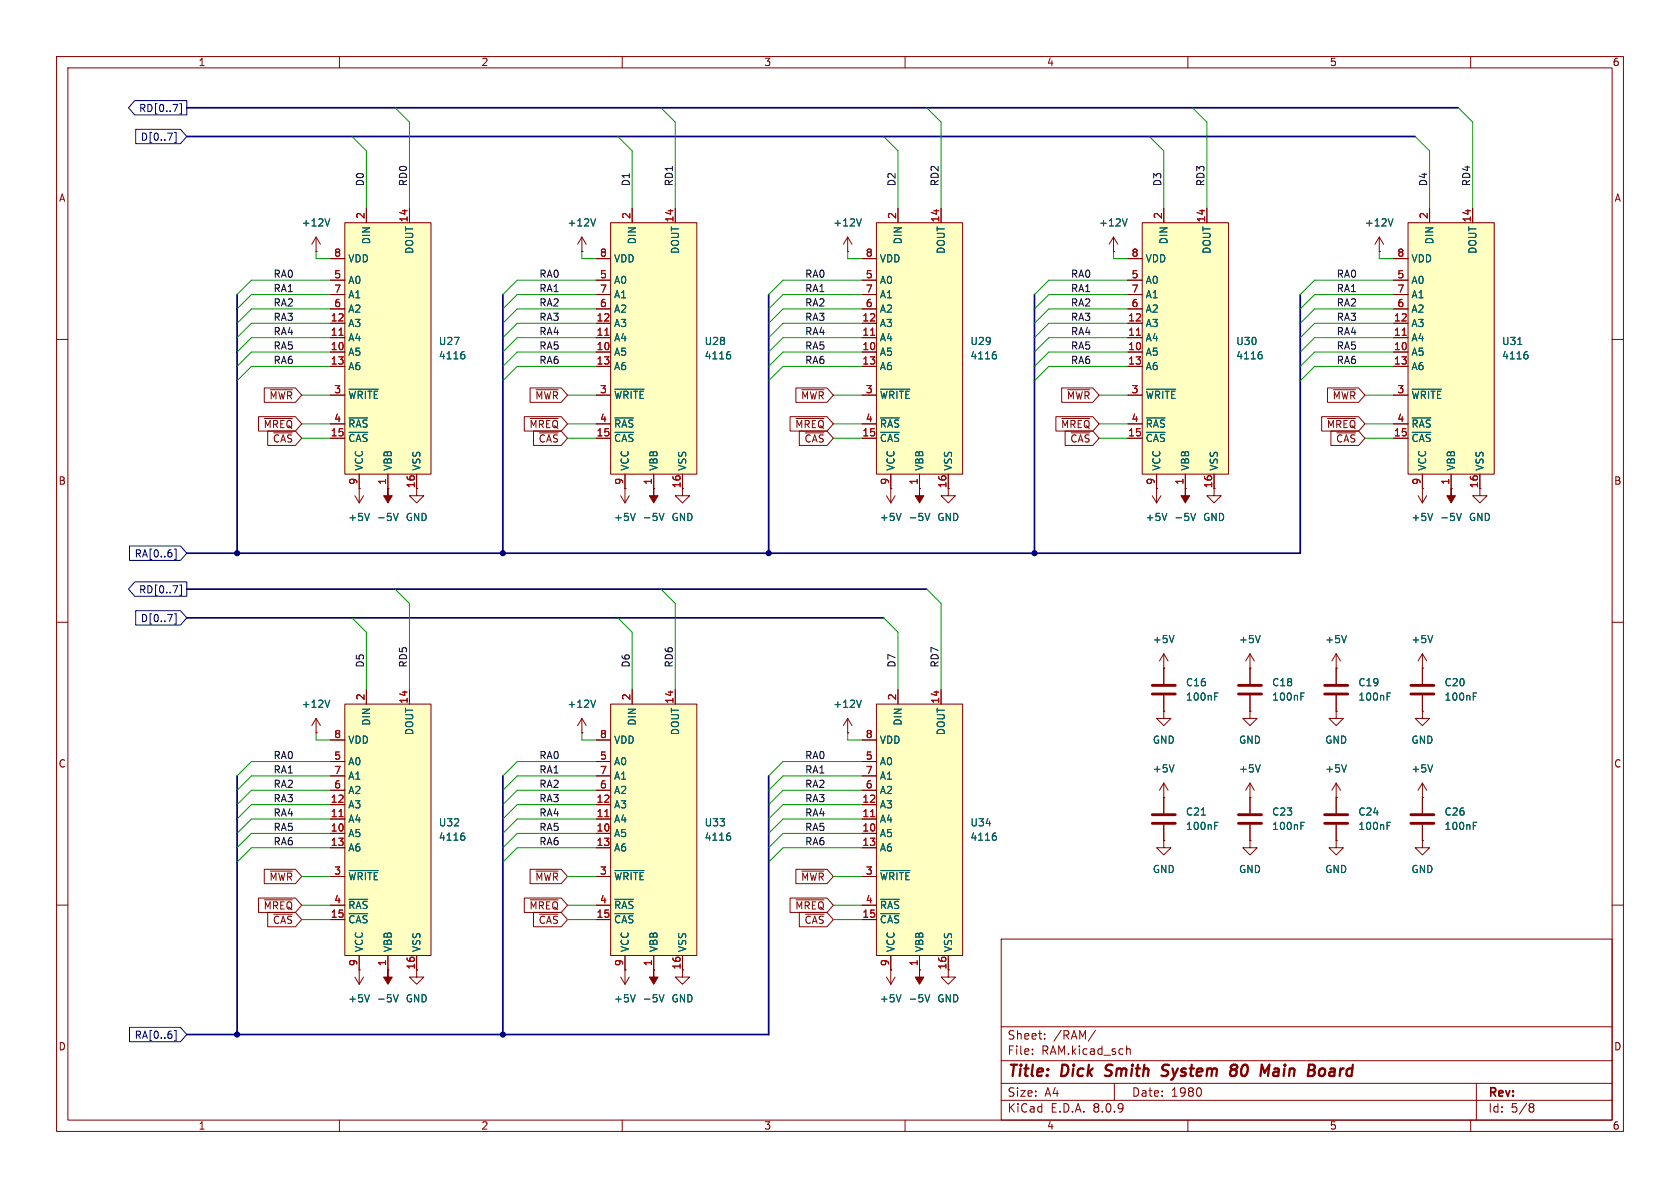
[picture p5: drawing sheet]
<svg xmlns="http://www.w3.org/2000/svg" width="297mm" height="210mm" viewBox="0 0 297 210" stroke-linecap="round" stroke-linejoin="round" font-family="sans-serif">
<defs><g id="words">
<g font-size="2.8" fill="#840000">
<text x="178" y="190.9">Title:</text>
<text x="187.7" y="190.9">Dick</text>
<text x="196.3" y="190.9">Smith</text>
<text x="207.1" y="190.9">System</text>
<text x="220" y="190.9">80</text>
<text x="226.1" y="190.9">Main</text>
<text x="235.3" y="190.9">Board</text>
</g>
<g font-size="2.1" fill="#840000">
<text x="178" y="184">Sheet:</text>
<text x="186.2" y="184">/RAM/</text>
<text x="178" y="186.7">File:</text>
<text x="184.1" y="186.7">RAM.kicad_sch</text>
<text x="178" y="196.9">KiCad</text>
<text x="178" y="194.1">Size:</text>
<text x="184.7" y="194.1">A4</text>
<text x="185.7" y="196.9">E.D.A.</text>
<text x="193.3" y="196.9">8.0.9</text>
<text x="200" y="194.1">Date:</text>
<text x="207" y="194.1">1980</text>
<text x="263" y="194.3">Rev:</text>
<text x="263" y="196.9">Id:</text>
<text x="267.1" y="196.9">5/8</text>
</g>
<g font-size="1.8" fill="#840000">
<text x="35" y="11.9">1</text>
<text x="85" y="11.9">2</text>
<text x="135" y="11.9">3</text>
<text x="185" y="11.9">4</text>
<text x="235" y="11.9">5</text>
<text x="285" y="11.9">6</text>
<text x="10.3" y="35.9">A</text>
<text x="285.3" y="35.9">A</text>
<text x="47.5" y="70.8">~{MWR}</text>
<text x="94.5" y="70.8">~{MWR}</text>
<text x="141.5" y="70.8">~{MWR}</text>
<text x="188.5" y="70.8">~{MWR}</text>
<text x="235.5" y="70.8">~{MWR}</text>
<text x="46.5" y="75.9">~{MREQ}</text>
<text x="93.5" y="75.9">~{MREQ}</text>
<text x="140.5" y="75.9">~{MREQ}</text>
<text x="187.5" y="75.9">~{MREQ}</text>
<text x="234.5" y="75.9">~{MREQ}</text>
<text x="48.1" y="78.4">~{CAS}</text>
<text x="95.1" y="78.4">~{CAS}</text>
<text x="142.1" y="78.4">~{CAS}</text>
<text x="189.1" y="78.4">~{CAS}</text>
<text x="236.1" y="78.4">~{CAS}</text>
<text x="10.3" y="85.9">B</text>
<text x="214.4" y="86.4" transform="rotate(-90 214.4 86.4)">16</text>
<text x="261.4" y="86.4" transform="rotate(-90 261.4 86.4)">16</text>
<text x="285.3" y="85.9">B</text>
<text x="10.3" y="135.9">C</text>
<text x="285.3" y="135.9">C</text>
<text x="47.5" y="155.9">~{MWR}</text>
<text x="94.5" y="155.9">~{MWR}</text>
<text x="141.5" y="155.9">~{MWR}</text>
<text x="46.5" y="161">~{MREQ}</text>
<text x="93.5" y="161">~{MREQ}</text>
<text x="140.5" y="161">~{MREQ}</text>
<text x="48.1" y="163.5">~{CAS}</text>
<text x="95.1" y="163.5">~{CAS}</text>
<text x="142.1" y="163.5">~{CAS}</text>
<text x="120.4" y="171.5" transform="rotate(-90 120.4 171.5)">16</text>
<text x="167.4" y="171.5" transform="rotate(-90 167.4 171.5)">16</text>
<text x="10.3" y="185.9">D</text>
<text x="285.3" y="185.9">D</text>
<text x="35" y="199.9">1</text>
<text x="85" y="199.9">2</text>
<text x="135" y="199.9">3</text>
<text x="185" y="199.9">4</text>
<text x="235" y="199.9">5</text>
<text x="285" y="199.9">6</text>
</g>
<g font-size="1.8" fill="#000084">
<text x="24.5" y="20">RD[0..7]</text>
<text x="24.8" y="25.1">D[0..7]</text>
<text x="23.7" y="98.7">RA[0..6]</text>
<text x="24.5" y="105.1">RD[0..7]</text>
<text x="24.8" y="110.2">D[0..7]</text>
<text x="23.7" y="183.8">RA[0..6]</text>
</g>
<g font-size="1.8" fill="#0f0f0f">
<text x="64.4" y="33" transform="rotate(-90 64.4 33)">D0</text>
<text x="72" y="33" transform="rotate(-90 72 33)">RD0</text>
<text x="111.4" y="33" transform="rotate(-90 111.4 33)">D1</text>
<text x="119" y="33" transform="rotate(-90 119 33)">RD1</text>
<text x="158.4" y="33" transform="rotate(-90 158.4 33)">D2</text>
<text x="166" y="33" transform="rotate(-90 166 33)">RD2</text>
<text x="205.4" y="33" transform="rotate(-90 205.4 33)">D3</text>
<text x="213" y="33" transform="rotate(-90 213 33)">RD3</text>
<text x="252.4" y="33" transform="rotate(-90 252.4 33)">D4</text>
<text x="260" y="33" transform="rotate(-90 260 33)">RD4</text>
<text x="48.3" y="49.2">RA0</text>
<text x="48.3" y="51.7">RA1</text>
<text x="95.2" y="49.2">RA0</text>
<text x="95.2" y="51.7">RA1</text>
<text x="142.2" y="51.7">RA1</text>
<text x="142.2" y="49.2">RA0</text>
<text x="189.2" y="49.2">RA0</text>
<text x="189.2" y="51.7">RA1</text>
<text x="236.2" y="51.7">RA1</text>
<text x="236.2" y="49.2">RA0</text>
<text x="48.3" y="54.3">RA2</text>
<text x="48.3" y="59.3">RA4</text>
<text x="48.3" y="56.8">RA3</text>
<text x="95.2" y="59.3">RA4</text>
<text x="95.2" y="56.8">RA3</text>
<text x="95.2" y="54.3">RA2</text>
<text x="142.2" y="54.3">RA2</text>
<text x="142.2" y="56.8">RA3</text>
<text x="142.2" y="59.3">RA4</text>
<text x="189.2" y="54.3">RA2</text>
<text x="189.2" y="56.8">RA3</text>
<text x="189.2" y="59.3">RA4</text>
<text x="236.2" y="54.3">RA2</text>
<text x="236.2" y="56.8">RA3</text>
<text x="236.2" y="59.3">RA4</text>
<text x="48.3" y="64.4">RA6</text>
<text x="48.3" y="61.9">RA5</text>
<text x="95.2" y="64.4">RA6</text>
<text x="95.2" y="61.9">RA5</text>
<text x="142.2" y="64.4">RA6</text>
<text x="142.2" y="61.9">RA5</text>
<text x="189.2" y="64.4">RA6</text>
<text x="189.2" y="61.9">RA5</text>
<text x="236.2" y="64.4">RA6</text>
<text x="236.2" y="61.9">RA5</text>
<text x="64.4" y="118.1" transform="rotate(-90 64.4 118.1)">D5</text>
<text x="72" y="118.1" transform="rotate(-90 72 118.1)">RD5</text>
<text x="111.4" y="118.1" transform="rotate(-90 111.4 118.1)">D6</text>
<text x="119" y="118.1" transform="rotate(-90 119 118.1)">RD6</text>
<text x="158.4" y="118.1" transform="rotate(-90 158.4 118.1)">D7</text>
<text x="166" y="118.1" transform="rotate(-90 166 118.1)">RD7</text>
<text x="48.3" y="134.3">RA0</text>
<text x="48.3" y="136.8">RA1</text>
<text x="95.2" y="134.3">RA0</text>
<text x="95.2" y="136.8">RA1</text>
<text x="142.2" y="134.3">RA0</text>
<text x="142.2" y="136.8">RA1</text>
<text x="48.3" y="141.9">RA3</text>
<text x="48.3" y="139.4">RA2</text>
<text x="95.2" y="141.9">RA3</text>
<text x="95.2" y="139.4">RA2</text>
<text x="142.2" y="139.4">RA2</text>
<text x="142.2" y="141.9">RA3</text>
<text x="48.3" y="149.5">RA6</text>
<text x="48.3" y="144.4">RA4</text>
<text x="48.3" y="147">RA5</text>
<text x="95.2" y="147">RA5</text>
<text x="95.2" y="149.5">RA6</text>
<text x="95.2" y="144.4">RA4</text>
<text x="142.2" y="147">RA5</text>
<text x="142.2" y="144.4">RA4</text>
<text x="142.2" y="149.5">RA6</text>
</g>
<g font-size="1.8" fill="#006464">
<text x="53.2" y="40.2">+12V</text>
<text x="100.2" y="40.2">+12V</text>
<text x="147.2" y="40.2">+12V</text>
<text x="194.2" y="40.2">+12V</text>
<text x="241.2" y="40.2">+12V</text>
<text x="61.5" y="46.6">VDD</text>
<text x="65.6" y="43.3" transform="rotate(-90 65.6 43.3)">DIN</text>
<text x="73.3" y="45" transform="rotate(-90 73.3 45)">DOUT</text>
<text x="108.5" y="46.6">VDD</text>
<text x="112.6" y="43.3" transform="rotate(-90 112.6 43.3)">DIN</text>
<text x="120.2" y="45" transform="rotate(-90 120.2 45)">DOUT</text>
<text x="155.4" y="46.6">VDD</text>
<text x="159.6" y="43.3" transform="rotate(-90 159.6 43.3)">DIN</text>
<text x="167.2" y="45" transform="rotate(-90 167.2 45)">DOUT</text>
<text x="202.4" y="46.6">VDD</text>
<text x="206.6" y="43.3" transform="rotate(-90 206.6 43.3)">DIN</text>
<text x="214.2" y="45" transform="rotate(-90 214.2 45)">DOUT</text>
<text x="249.4" y="46.6">VDD</text>
<text x="253.6" y="43.3" transform="rotate(-90 253.6 43.3)">DIN</text>
<text x="261.2" y="45" transform="rotate(-90 261.2 45)">DOUT</text>
<text x="61.5" y="50.4">A0</text>
<text x="61.5" y="52.9">A1</text>
<text x="108.5" y="50.4">A0</text>
<text x="108.5" y="52.9">A1</text>
<text x="155.4" y="50.4">A0</text>
<text x="155.4" y="52.9">A1</text>
<text x="202.4" y="50.4">A0</text>
<text x="202.4" y="52.9">A1</text>
<text x="249.4" y="50.4">A0</text>
<text x="249.4" y="52.9">A1</text>
<text x="61.5" y="58">A3</text>
<text x="61.5" y="55.5">A2</text>
<text x="108.5" y="58">A3</text>
<text x="108.5" y="55.5">A2</text>
<text x="155.4" y="58">A3</text>
<text x="155.4" y="55.5">A2</text>
<text x="202.4" y="58">A3</text>
<text x="202.4" y="55.5">A2</text>
<text x="249.4" y="58">A3</text>
<text x="249.4" y="55.5">A2</text>
<text x="61.5" y="63.1">A5</text>
<text x="61.5" y="60.6">A4</text>
<text x="61.5" y="65.6">A6</text>
<text x="77.5" y="61.2">U27</text>
<text x="77.5" y="63.7">4116</text>
<text x="108.5" y="63.1">A5</text>
<text x="108.5" y="60.6">A4</text>
<text x="108.5" y="65.6">A6</text>
<text x="124.5" y="61.2">U28</text>
<text x="124.5" y="63.7">4116</text>
<text x="155.4" y="63.1">A5</text>
<text x="155.4" y="60.6">A4</text>
<text x="155.4" y="65.6">A6</text>
<text x="171.5" y="61.2">U29</text>
<text x="171.5" y="63.7">4116</text>
<text x="202.4" y="63.1">A5</text>
<text x="202.4" y="60.6">A4</text>
<text x="202.4" y="65.6">A6</text>
<text x="218.4" y="61.2">U30</text>
<text x="218.4" y="63.7">4116</text>
<text x="249.4" y="63.1">A5</text>
<text x="249.4" y="60.6">A4</text>
<text x="249.4" y="65.6">A6</text>
<text x="265.4" y="61.2">U31</text>
<text x="265.4" y="63.7">4116</text>
<text x="61.5" y="70.7">~{WRITE}</text>
<text x="108.5" y="70.7">~{WRITE}</text>
<text x="155.4" y="70.7">~{WRITE}</text>
<text x="202.4" y="70.7">~{WRITE}</text>
<text x="249.4" y="70.7">~{WRITE}</text>
<text x="61.5" y="75.8">~{RAS}</text>
<text x="108.5" y="75.8">~{RAS}</text>
<text x="155.4" y="75.8">~{RAS}</text>
<text x="202.4" y="75.8">~{RAS}</text>
<text x="249.4" y="75.8">~{RAS}</text>
<text x="61.5" y="78.3">~{CAS}</text>
<text x="64.4" y="83.3" transform="rotate(-90 64.4 83.3)">VCC</text>
<text x="69.4" y="83.3" transform="rotate(-90 69.4 83.3)">VBB</text>
<text x="74.5" y="83.3" transform="rotate(-90 74.5 83.3)">VSS</text>
<text x="108.5" y="78.3">~{CAS}</text>
<text x="111.4" y="83.3" transform="rotate(-90 111.4 83.3)">VCC</text>
<text x="116.4" y="83.3" transform="rotate(-90 116.4 83.3)">VBB</text>
<text x="121.5" y="83.3" transform="rotate(-90 121.5 83.3)">VSS</text>
<text x="155.4" y="78.3">~{CAS}</text>
<text x="158.3" y="83.3" transform="rotate(-90 158.3 83.3)">VCC</text>
<text x="163.4" y="83.3" transform="rotate(-90 163.4 83.3)">VBB</text>
<text x="168.5" y="83.3" transform="rotate(-90 168.5 83.3)">VSS</text>
<text x="202.4" y="78.3">~{CAS}</text>
<text x="205.3" y="83.3" transform="rotate(-90 205.3 83.3)">VCC</text>
<text x="210.4" y="83.3" transform="rotate(-90 210.4 83.3)">VBB</text>
<text x="215.5" y="83.3" transform="rotate(-90 215.5 83.3)">VSS</text>
<text x="249.4" y="78.3">~{CAS}</text>
<text x="252.3" y="83.3" transform="rotate(-90 252.3 83.3)">VCC</text>
<text x="257.4" y="83.3" transform="rotate(-90 257.4 83.3)">VBB</text>
<text x="262.5" y="83.3" transform="rotate(-90 262.5 83.3)">VSS</text>
<text x="61.5" y="92.3">+5V</text>
<text x="66.5" y="92.3">-5V</text>
<text x="71.6" y="92.3">GND</text>
<text x="108.5" y="92.3">+5V</text>
<text x="113.5" y="92.3">-5V</text>
<text x="118.6" y="92.3">GND</text>
<text x="155.4" y="92.3">+5V</text>
<text x="160.5" y="92.3">-5V</text>
<text x="165.6" y="92.3">GND</text>
<text x="202.4" y="92.3">+5V</text>
<text x="207.5" y="92.3">-5V</text>
<text x="212.6" y="92.3">GND</text>
<text x="249.4" y="92.3">+5V</text>
<text x="254.5" y="92.3">-5V</text>
<text x="259.6" y="92.3">GND</text>
<text x="203.7" y="113.9">+5V</text>
<text x="218.9" y="113.9">+5V</text>
<text x="234.2" y="113.9">+5V</text>
<text x="249.4" y="113.9">+5V</text>
<text x="53.2" y="125.3">+12V</text>
<text x="100.2" y="125.3">+12V</text>
<text x="147.2" y="125.3">+12V</text>
<text x="209.6" y="124.1">100nF</text>
<text x="209.6" y="121.5">C16</text>
<text x="224.8" y="124.1">100nF</text>
<text x="224.8" y="121.5">C18</text>
<text x="240" y="124.1">100nF</text>
<text x="240" y="121.5">C19</text>
<text x="255.3" y="124.1">100nF</text>
<text x="255.3" y="121.5">C20</text>
<text x="61.5" y="131.7">VDD</text>
<text x="65.6" y="128.4" transform="rotate(-90 65.6 128.4)">DIN</text>
<text x="73.3" y="130.1" transform="rotate(-90 73.3 130.1)">DOUT</text>
<text x="108.5" y="131.7">VDD</text>
<text x="112.6" y="128.4" transform="rotate(-90 112.6 128.4)">DIN</text>
<text x="120.2" y="130.1" transform="rotate(-90 120.2 130.1)">DOUT</text>
<text x="155.4" y="131.7">VDD</text>
<text x="159.6" y="128.4" transform="rotate(-90 159.6 128.4)">DIN</text>
<text x="167.2" y="130.1" transform="rotate(-90 167.2 130.1)">DOUT</text>
<text x="203.7" y="131.7">GND</text>
<text x="218.9" y="131.7">GND</text>
<text x="234.2" y="131.7">GND</text>
<text x="249.4" y="131.7">GND</text>
<text x="61.5" y="135.5">A0</text>
<text x="108.5" y="135.5">A0</text>
<text x="155.4" y="135.5">A0</text>
<text x="203.7" y="136.8">+5V</text>
<text x="218.9" y="136.8">+5V</text>
<text x="234.2" y="136.8">+5V</text>
<text x="249.4" y="136.8">+5V</text>
<text x="61.5" y="143.1">A3</text>
<text x="61.5" y="140.6">A2</text>
<text x="61.5" y="138">A1</text>
<text x="108.5" y="143.1">A3</text>
<text x="108.5" y="140.6">A2</text>
<text x="108.5" y="138">A1</text>
<text x="155.4" y="143.1">A3</text>
<text x="155.4" y="140.6">A2</text>
<text x="155.4" y="138">A1</text>
<text x="61.5" y="148.2">A5</text>
<text x="61.5" y="145.6">A4</text>
<text x="77.5" y="146.3">U32</text>
<text x="77.5" y="148.8">4116</text>
<text x="108.5" y="148.2">A5</text>
<text x="108.5" y="145.6">A4</text>
<text x="124.5" y="146.3">U33</text>
<text x="124.5" y="148.8">4116</text>
<text x="155.4" y="148.2">A5</text>
<text x="155.4" y="145.6">A4</text>
<text x="171.5" y="146.3">U34</text>
<text x="171.5" y="148.8">4116</text>
<text x="209.6" y="146.9">100nF</text>
<text x="209.6" y="144.4">C21</text>
<text x="224.8" y="146.9">100nF</text>
<text x="224.8" y="144.4">C23</text>
<text x="240" y="146.9">100nF</text>
<text x="240" y="144.4">C24</text>
<text x="255.3" y="146.9">100nF</text>
<text x="255.3" y="144.4">C26</text>
<text x="61.5" y="150.7">A6</text>
<text x="61.5" y="155.8">~{WRITE}</text>
<text x="108.5" y="150.7">A6</text>
<text x="108.5" y="155.8">~{WRITE}</text>
<text x="155.4" y="150.7">A6</text>
<text x="155.4" y="155.8">~{WRITE}</text>
<text x="203.7" y="154.5">GND</text>
<text x="218.9" y="154.5">GND</text>
<text x="234.2" y="154.5">GND</text>
<text x="249.4" y="154.5">GND</text>
<text x="61.5" y="160.9">~{RAS}</text>
<text x="108.5" y="160.9">~{RAS}</text>
<text x="155.4" y="160.9">~{RAS}</text>
<text x="61.5" y="163.4">~{CAS}</text>
<text x="108.5" y="163.4">~{CAS}</text>
<text x="155.4" y="163.4">~{CAS}</text>
<text x="64.4" y="168.4" transform="rotate(-90 64.4 168.4)">VCC</text>
<text x="69.4" y="168.4" transform="rotate(-90 69.4 168.4)">VBB</text>
<text x="74.5" y="168.4" transform="rotate(-90 74.5 168.4)">VSS</text>
<text x="111.4" y="168.4" transform="rotate(-90 111.4 168.4)">VCC</text>
<text x="116.4" y="168.4" transform="rotate(-90 116.4 168.4)">VBB</text>
<text x="121.5" y="168.4" transform="rotate(-90 121.5 168.4)">VSS</text>
<text x="158.3" y="168.4" transform="rotate(-90 158.3 168.4)">VCC</text>
<text x="163.4" y="168.4" transform="rotate(-90 163.4 168.4)">VBB</text>
<text x="168.5" y="168.4" transform="rotate(-90 168.5 168.4)">VSS</text>
<text x="61.5" y="177.4">+5V</text>
<text x="66.5" y="177.4">-5V</text>
<text x="71.6" y="177.4">GND</text>
<text x="108.5" y="177.4">+5V</text>
<text x="113.5" y="177.4">-5V</text>
<text x="118.6" y="177.4">GND</text>
<text x="155.4" y="177.4">+5V</text>
<text x="160.5" y="177.4">-5V</text>
<text x="165.6" y="177.4">GND</text>
</g>
<g font-size="1.8" fill="#a90000">
<text x="64.5" y="38.8" transform="rotate(-90 64.5 38.8)">2</text>
<text x="72.1" y="39.4" transform="rotate(-90 72.1 39.4)">14</text>
<text x="111.5" y="38.8" transform="rotate(-90 111.5 38.8)">2</text>
<text x="119.1" y="39.4" transform="rotate(-90 119.1 39.4)">14</text>
<text x="158.5" y="38.8" transform="rotate(-90 158.5 38.8)">2</text>
<text x="166.1" y="39.4" transform="rotate(-90 166.1 39.4)">14</text>
<text x="205.5" y="38.8" transform="rotate(-90 205.5 38.8)">2</text>
<text x="213.1" y="39.4" transform="rotate(-90 213.1 39.4)">14</text>
<text x="252.5" y="38.8" transform="rotate(-90 252.5 38.8)">2</text>
<text x="260.1" y="39.4" transform="rotate(-90 260.1 39.4)">14</text>
<text x="59" y="45.5">8</text>
<text x="106" y="45.5">8</text>
<text x="153" y="45.5">8</text>
<text x="200" y="45.5">8</text>
<text x="246.9" y="45.5">8</text>
<text x="59" y="49.3">5</text>
<text x="59" y="51.8">7</text>
<text x="106" y="49.3">5</text>
<text x="106" y="51.8">7</text>
<text x="153" y="49.3">5</text>
<text x="153" y="51.8">7</text>
<text x="200" y="49.3">5</text>
<text x="200" y="51.8">7</text>
<text x="246.9" y="49.3">5</text>
<text x="246.9" y="51.8">7</text>
<text x="58.4" y="59.4">11</text>
<text x="58.4" y="56.9">12</text>
<text x="59" y="54.4">6</text>
<text x="105.4" y="59.4">11</text>
<text x="105.4" y="56.9">12</text>
<text x="106" y="54.4">6</text>
<text x="152.4" y="59.4">11</text>
<text x="152.4" y="56.9">12</text>
<text x="153" y="54.4">6</text>
<text x="199.3" y="59.4">11</text>
<text x="199.3" y="56.9">12</text>
<text x="200" y="54.4">6</text>
<text x="246.3" y="59.4">11</text>
<text x="246.3" y="56.9">12</text>
<text x="246.9" y="54.4">6</text>
<text x="58.4" y="62">10</text>
<text x="58.4" y="64.5">13</text>
<text x="105.4" y="62">10</text>
<text x="105.4" y="64.5">13</text>
<text x="152.4" y="62">10</text>
<text x="152.4" y="64.5">13</text>
<text x="199.3" y="62">10</text>
<text x="199.3" y="64.5">13</text>
<text x="246.3" y="62">10</text>
<text x="246.3" y="64.5">13</text>
<text x="59" y="69.6">3</text>
<text x="106" y="69.6">3</text>
<text x="153" y="69.6">3</text>
<text x="200" y="69.6">3</text>
<text x="246.9" y="69.6">3</text>
<text x="58.4" y="77.2">15</text>
<text x="59" y="74.7">4</text>
<text x="105.4" y="77.2">15</text>
<text x="106" y="74.7">4</text>
<text x="152.4" y="77.2">15</text>
<text x="153" y="74.7">4</text>
<text x="199.3" y="77.2">15</text>
<text x="200" y="74.7">4</text>
<text x="246.3" y="77.2">15</text>
<text x="246.9" y="74.7">4</text>
<text x="63.2" y="85.8" transform="rotate(-90 63.2 85.8)">9</text>
<text x="68.3" y="85.8" transform="rotate(-90 68.3 85.8)">1</text>
<text x="73.4" y="86.4" transform="rotate(-90 73.4 86.4)">16</text>
<text x="110.2" y="85.8" transform="rotate(-90 110.2 85.8)">9</text>
<text x="115.3" y="85.8" transform="rotate(-90 115.3 85.8)">1</text>
<text x="120.4" y="86.4" transform="rotate(-90 120.4 86.4)">16</text>
<text x="157.2" y="85.8" transform="rotate(-90 157.2 85.8)">9</text>
<text x="162.3" y="85.8" transform="rotate(-90 162.3 85.8)">1</text>
<text x="167.4" y="86.4" transform="rotate(-90 167.4 86.4)">16</text>
<text x="204.2" y="85.8" transform="rotate(-90 204.2 85.8)">9</text>
<text x="209.3" y="85.8" transform="rotate(-90 209.3 85.8)">1</text>
<text x="251.2" y="85.8" transform="rotate(-90 251.2 85.8)">9</text>
<text x="256.3" y="85.8" transform="rotate(-90 256.3 85.8)">1</text>
<text x="64.5" y="123.9" transform="rotate(-90 64.5 123.9)">2</text>
<text x="72.1" y="124.5" transform="rotate(-90 72.1 124.5)">14</text>
<text x="111.5" y="123.9" transform="rotate(-90 111.5 123.9)">2</text>
<text x="119.1" y="124.5" transform="rotate(-90 119.1 124.5)">14</text>
<text x="158.5" y="123.9" transform="rotate(-90 158.5 123.9)">2</text>
<text x="166.1" y="124.5" transform="rotate(-90 166.1 124.5)">14</text>
<text x="59" y="130.6">8</text>
<text x="106" y="130.6">8</text>
<text x="153" y="130.6">8</text>
<text x="59" y="134.4">5</text>
<text x="59" y="136.9">7</text>
<text x="106" y="134.4">5</text>
<text x="106" y="136.9">7</text>
<text x="153" y="134.4">5</text>
<text x="153" y="136.9">7</text>
<text x="58.4" y="142">12</text>
<text x="59" y="139.4">6</text>
<text x="105.4" y="142">12</text>
<text x="106" y="139.4">6</text>
<text x="152.4" y="142">12</text>
<text x="153" y="139.4">6</text>
<text x="58.4" y="147.1">10</text>
<text x="58.4" y="144.5">11</text>
<text x="58.4" y="149.6">13</text>
<text x="105.4" y="147.1">10</text>
<text x="105.4" y="144.5">11</text>
<text x="105.4" y="149.6">13</text>
<text x="152.4" y="147.1">10</text>
<text x="152.4" y="144.5">11</text>
<text x="152.4" y="149.6">13</text>
<text x="59" y="154.7">3</text>
<text x="106" y="154.7">3</text>
<text x="153" y="154.7">3</text>
<text x="59" y="159.8">4</text>
<text x="106" y="159.8">4</text>
<text x="153" y="159.8">4</text>
<text x="58.4" y="162.3">15</text>
<text x="105.4" y="162.3">15</text>
<text x="152.4" y="162.3">15</text>
<text x="63.2" y="170.9" transform="rotate(-90 63.2 170.9)">9</text>
<text x="68.3" y="170.9" transform="rotate(-90 68.3 170.9)">1</text>
<text x="73.4" y="171.5" transform="rotate(-90 73.4 171.5)">16</text>
<text x="110.2" y="170.9" transform="rotate(-90 110.2 170.9)">9</text>
<text x="115.3" y="170.9" transform="rotate(-90 115.3 170.9)">1</text>
<text x="157.2" y="170.9" transform="rotate(-90 157.2 170.9)">9</text>
<text x="162.3" y="170.9" transform="rotate(-90 162.3 170.9)">1</text>
</g>
</g></defs>
<g fill="none" stroke="#840000" stroke-width=".18">
<path d="M10 10h277v190h-277zM12 12h273v186h-273zM60 10v2M110 10v2M160 10v2M210 10v2M260 10v2M243.8 44.5h.1M243.8 41.9l-.7 1.3M243.8 41.9v2.6M243.8 41.9l.8 1.3M10 60h2"/>
<path d="M285 60h2M10 110h2M236.2 118.1h.1M236.2 115.6l-.7 1.2M236.2 115.6v2.5M236.2 115.6l.8 1.2M285 110h2M236.2 125.7v1.3h1.3l-1.3 1.3-1.3-1.3h1.3M236.2 125.7h.1M236.2 138.4v5.4M236.2 138.4l-.7 1.3M236.2 138.4l.8 1.3"/>
<path d="M251.5 125.7v1.3h1.2l-1.2 1.3-1.3-1.3h1.3M251.5 125.7h.1M251.5 138.4v5.4M251.5 138.4l-.8 1.3M251.5 138.4l.7 1.3M236.2 148.6v1.3h1.3l-1.3 1.2-1.3-1.2h1.3M236.2 148.6h.1M236.2 141h.1M236.2 145.8v2.8M251.5 141h.1M251.5 148.6v1.3h1.2l-1.2 1.2-1.3-1.2h1.3M251.5 148.6h.1"/>
<path d="M251.5 145.8v2.8M10 160h2M167.6 171.5v1.2h1.3l-1.3 1.3-1.2-1.3h1.2M177 166h108v32h-108zM285 160h2M60 198v2M110 198v2M160 198v2M177 194.5h108M177 191.5h108M177 187.5h108M177 181.5h108"/>
<path d="M182.5 186.3v.1M182.5 185.5v.1M184.7 183.6v.1M184.7 182.8v.1M193.7 182.1l-1.3 2M197 191.5v3M199.2 185.5l.2-.1 .3 .1 .1 .9M210 198v2M212.2 192.4l.2 .5-.2 .8M260 198v2M261 191.5v6.5M270.6 195.1l.4 .1 .2 .2-.3 .3"/>
<path d="M270.6 195.7h.3M270.9 195.7l.2 .2 .1 .4-.2 .2-.4 .1"/>
</g>
<path d="M195.3 190.1l.3 .1M195.6 188.4l-.1 .4 .1 .2M206.4 190a.85 .85 0 0 1-1.1 .1M206.4 188.2l-.7 .1a.46 .46 0 0 0-.2 .5 .46 .46 0 0 0 .3 .4l.6 .2M217.8 188.3l.6-.1 .3 .2v.3l-.4 .4M217.9 189.1h.4M218.3 189.1l.3 .2a.67 .67 0 0 1-.1 .7 .67 .67 0 0 1-.7 .2M223.6 189.6l.8-1.4-.2 2M225.4 189.4a.4 .4 0 0 0-.3 .4 .4 .4 0 0 0 .2 .4h.5M225.5 188.9l-.2 .1M233.5 189a.5 .5 0 0 1 .8 .3l-.1 .5a.6 .6 0 0 1-.9 .3" fill="none" stroke="#840000" stroke-width=".4"/>
<path d="M246.3 38.7l-.5 1.2M238 112.3l-.4 1.3M238 135.2l-.4 1.3M253.3 135.2l-.4 1.3M245.2 146h.4M245.2 145.4h.6M260.5 146h.4M260.5 145.4h.6" fill="none" stroke="#006464" stroke-width=".18"/>
<path d="M234.2 145.5h4.1M234.2 144h4.1M249.4 145.5h4.1M249.4 144h4.1" fill="none" stroke="#840000" stroke-width=".51"/>
<path d="M248.9 39.4h15.3v44.4h-15.3z" fill="#ffffc2"/>
<g fill="none" stroke="#840000" stroke-width=".18">
<path d="M248.9 39.4h15.3v44.4h-15.3zM252.7 36.8v2.6M260.3 36.8v2.6M246.4 59.7h2.5M246.4 57.2h2.5M246.4 49.5h2.5M246.4 54.6h2.5M246.4 52.1h2.5M246.4 45.7h2.5M246.4 62.2h2.5M246.4 64.8h2.5M246.4 77.5h2.5"/>
<path d="M246.4 69.9h2.5M246.4 74.9h2.5M251.5 83.8v2.6M256.5 86.4h.1M256.5 83.8v2.6M261.6 83.8v2.6M149.9 129.5h.1M149.9 127l-.8 1.3M149.9 127v2.5M149.9 127l.7 1.3M156.7 172.7l.8 1.3M157.5 171.5h.1"/>
<path d="M157.5 171.5v2.5M158.2 172.7l-.7 1.3M162.6 171.5h.1"/>
</g>
<path d="M247.9 59.3h.7" fill="none" stroke="#a90000" stroke-width=".18"/>
<path d="M249.7 76.4h3.3M249.7 68.8h5.1M249.7 73.9h3.3M268.3 60.9h.7M269.8 62.2h.2M269.9 62.7l.2 .2v.3l-.2 .2M257.5 90.7l.4 1.3 .5-1.3M152.3 123.8l-.4 1.2M159.3 175.8l-.4 1.3M163.5 175.8l.5 1.3 .4-1.3" fill="none" stroke="#006464" stroke-width=".18"/>
<g fill="#840000" stroke="#840000" stroke-width=".18">
<path d="M162.6 171.5v1.2h.7l-.7 1.3-.8-1.3h.8z"/>
<path d="M256.5 86.4v1.2h.8l-.8 1.3-.7-1.3h.7z"/>
</g>
<path d="M154.9 124.5h15.3v44.4h-15.3z" fill="#ffffc2"/>
<g fill="none" stroke="#840000" stroke-width=".18">
<path d="M196.8 44.5h.1M196.8 41.9l-.7 1.3M196.8 41.9v2.6M196.8 41.9l.8 1.3M203.7 87.6l.8 1.3M204.5 86.4h.1M204.5 86.4v2.5M205.2 87.6l-.7 1.3M209.5 86.4h.1M152.4 134.6h2.5M152.4 139.7h2.5M152.4 137.2h2.5"/>
<path d="M152.4 130.8h2.5M154.9 124.5h15.3v44.4h-15.3zM158.7 121.9v2.6M166.4 121.9v2.6M152.4 147.3h2.5M152.4 144.8h2.5M152.4 142.2h2.5M152.4 149.9h2.5M152.4 154.9h2.5M152.4 162.6h2.5M152.4 160h2.5M157.5 168.9v2.6"/>
<path d="M162.6 168.9v2.6M167.6 168.9v2.6"/>
</g>
<path d="M153.9 144.4h.7" fill="none" stroke="#a90000" stroke-width=".18"/>
<path d="M199.3 38.7l-.5 1.2M206.3 90.7l-.4 1.3M210.5 90.7l.4 1.3 .5-1.3M155.7 153.9h5.2M155.7 159h3.3M175.8 147.3h.2M175.9 147.7l.3 .3v.3l-.3 .2M155.7 161.5h3.3" fill="none" stroke="#006464" stroke-width=".18"/>
<path d="M209.5 86.4v1.2h.8l-.8 1.3-.7-1.3h.7z" fill="#840000" stroke="#840000" stroke-width=".18"/>
<path d="M201.9 39.4h15.3v44.4h-15.3z" fill="#ffffc2"/>
<g fill="none" stroke="#840000" stroke-width=".18">
<path d="M201.9 39.4h15.3v44.4h-15.3zM205.7 36.8v2.6M213.4 36.8v2.6M199.4 59.7h2.5M199.4 57.2h2.5M199.4 49.5h2.5M199.4 54.6h2.5M199.4 52.1h2.5M199.4 45.7h2.5M199.4 62.2h2.5M199.4 64.8h2.5M199.4 77.5h2.5"/>
<path d="M199.4 69.9h2.5M199.4 74.9h2.5M204.5 83.8v2.6M209.5 83.8v2.6M214.6 83.8v2.6"/>
</g>
<path d="M200.9 59.3h.7" fill="none" stroke="#a90000" stroke-width=".18"/>
<path d="M202.7 76.4h3.3M202.7 68.8h5.2M202.7 73.9h3.3M222.8 62.2h.2M222.9 62.7l.2 .2v.3l-.2 .2" fill="none" stroke="#006464" stroke-width=".18"/>
<path d="M154.9 39.4h15.3v44.4h-15.3z" fill="#ffffc2"/>
<g fill="none" stroke="#840000" stroke-width=".18">
<path d="M154.9 39.4h15.3v44.4h-15.3zM158.7 36.8v2.6M166.4 36.8v2.6M149.9 44.5h.1M149.9 41.9l-.8 1.3M149.9 41.9v2.6M149.9 41.9l.7 1.3M152.4 59.7h2.5M152.4 57.2h2.5M152.4 49.5h2.5M152.4 54.6h2.5M152.4 52.1h2.5"/>
<path d="M152.4 45.7h2.5M152.4 62.2h2.5M152.4 64.8h2.5M152.4 77.5h2.5M152.4 69.9h2.5M152.4 74.9h2.5M157.5 83.8v2.6M162.6 83.8v2.6M167.6 83.8v3.8h1.3l-1.3 1.3-1.2-1.3h1.2"/>
</g>
<path d="M153.9 59.3h.7" fill="none" stroke="#a90000" stroke-width=".18"/>
<path d="M152.3 38.7l-.4 1.2M155.7 76.4h3.3M155.7 68.8h5.2M155.7 73.9h3.3M175.8 62.2h.2M175.9 62.7l.3 .2v.3l-.3 .2" fill="none" stroke="#006464" stroke-width=".18"/>
<path d="M107.9 39.4h15.3v44.4h-15.3z" fill="#ffffc2"/>
<g fill="none" stroke="#840000" stroke-width=".18">
<path d="M107.9 39.4h15.3v44.4h-15.3zM111.8 36.8v2.6M119.4 36.8v2.6M55.9 44.5h.1M55.9 41.9l-.8 1.3M55.9 41.9v2.6M55.9 41.9l.7 1.3M102.9 44.5h.1M102.9 41.9l-.8 1.3M102.9 41.9v2.6M102.9 41.9l.7 1.3M105.4 59.7h2.5"/>
<path d="M105.4 57.2h2.5M105.4 49.5h2.5M105.4 54.6h2.5M105.4 52.1h2.5M105.4 45.7h2.5M105.4 62.2h2.5M105.4 64.8h2.5M105.4 77.5h2.5M105.4 69.9h2.5M105.4 74.9h2.5M110.5 83.8v2.6M115.6 83.8v2.6"/>
<path d="M120.6 83.8v2.6"/>
</g>
<path d="M106.9 59.3h.7" fill="none" stroke="#a90000" stroke-width=".18"/>
<path d="M58.3 38.7l-.4 1.2M105.3 38.7l-.4 1.2M108.7 76.4h3.3M108.7 68.8h5.2M108.7 73.9h3.3M128.8 62.2h.2M128.9 62.7l.3 .2v.3l-.3 .2" fill="none" stroke="#006464" stroke-width=".18"/>
<path d="M61 39.4h15.2v44.4h-15.2z" fill="#ffffc2"/>
<g fill="none" stroke="#840000" stroke-width=".18">
<path d="M61 39.4h15.2v44.4h-15.2zM64.8 36.8v2.6M72.4 36.8v2.6M58.4 59.7h2.6M58.4 57.2h2.6M58.4 49.5h2.6M58.4 54.6h2.6M58.4 52.1h2.6M58.4 45.7h2.6M58.4 62.2h2.6M58.4 64.8h2.6M58.4 77.5h2.6"/>
<path d="M58.4 69.9h2.6M58.4 74.9h2.6M63.5 83.8v2.6M68.6 83.8v2.6M73.7 83.8v2.6M205.7 125.7v1.3h1.3l-1.3 1.3-1.2-1.3h1.2M205.7 125.7h.1M115.6 171.5h.1M120.6 171.5v1.2h1.3l-1.3 1.3-1.2-1.3h1.2"/>
</g>
<path d="M59.9 59.3h.8" fill="none" stroke="#a90000" stroke-width=".18"/>
<path d="M61.7 76.4h3.3M61.7 68.8h5.2M61.7 73.9h3.3M81.8 62.2h.3M81.9 62.7l.3 .2v.3l-.3 .2M116.5 175.8l.5 1.3 .4-1.3" fill="none" stroke="#006464" stroke-width=".18"/>
<path d="M115.6 171.5v1.2h.7l-.7 1.3-.8-1.3h.8z" fill="#840000" stroke="#840000" stroke-width=".18"/>
<path d="M107.9 124.5h15.3v44.4h-15.3z" fill="#ffffc2"/>
<g fill="none" stroke="#840000" stroke-width=".18">
<path d="M55.9 129.5h.1M55.9 127l-.8 1.3M55.9 127v2.5M55.9 127l.7 1.3M102.9 129.5h.1M102.9 127l-.8 1.3M102.9 127v2.5M102.9 127l.7 1.3M105.4 134.6h2.5M105.4 139.7h2.5M105.4 137.2h2.5M105.4 130.8h2.5"/>
<path d="M107.9 124.5h15.3v44.4h-15.3zM111.8 121.9v2.6M119.4 121.9v2.6M105.4 147.3h2.5M105.4 144.8h2.5M105.4 142.2h2.5M105.4 149.9h2.5M105.4 154.9h2.5M105.4 162.6h2.5M105.4 160h2.5M109.7 172.7l.8 1.3M110.5 171.5h.1"/>
<path d="M110.5 168.9v5.1M111.3 172.7l-.8 1.3M115.6 168.9v2.6M120.6 168.9v2.6"/>
</g>
<path d="M106.9 144.4h.7" fill="none" stroke="#a90000" stroke-width=".18"/>
<path d="M58.3 123.8l-.4 1.2M105.3 123.8l-.4 1.2M108.7 153.9h5.2M108.7 159h3.3M128.8 147.3h.2M128.9 147.7l.3 .3v.3l-.3 .2M108.7 161.5h3.3M112.3 175.8l-.4 1.3" fill="none" stroke="#006464" stroke-width=".18"/>
<path d="M61 124.5h15.2v44.4h-15.2z" fill="#ffffc2"/>
<g fill="none" stroke="#840000" stroke-width=".18">
<path d="M64.8 36.8v2.6M72.4 36.8v2.6M111.8 36.8v2.6M119.4 36.8v2.6M158.7 36.8v2.6M166.4 36.8v2.6M205.7 36.8v2.6M213.4 36.8v2.6M252.7 36.8v2.6M260.3 36.8v2.6M55.9 44.5h.1M58.4 59.7h2.6"/>
<path d="M58.4 57.2h2.6M58.4 49.5h2.6M58.4 54.6h2.6M58.4 52.1h2.6M58.4 45.7h2.6M102.9 44.5h.1M105.4 59.7h2.5M105.4 57.2h2.5M105.4 49.5h2.5M105.4 54.6h2.5M105.4 52.1h2.5M105.4 45.7h2.5"/>
<path d="M149.9 44.5h.1M152.4 59.7h2.5M152.4 57.2h2.5M152.4 49.5h2.5M152.4 54.6h2.5M152.4 52.1h2.5M152.4 45.7h2.5M196.8 44.5h.1M199.4 59.7h2.5M199.4 57.2h2.5M199.4 49.5h2.5M199.4 54.6h2.5"/>
<path d="M199.4 52.1h2.5M199.4 45.7h2.5M243.8 44.5h.1M246.4 59.7h2.5M246.4 57.2h2.5M246.4 49.5h2.5M246.4 54.6h2.5M246.4 52.1h2.5M246.4 45.7h2.5M45.7 73.7h6.5l1.1 1.2-1.1 1.3h-6.5zM46.7 68.6h5.5l1.1 1.3-1.1 1.2h-5.5zM46.7 74h5"/>
<path d="M47.3 76.2h4.9l1.1 1.3-1.1 1.2h-4.9zM47.8 68.9h3.9M48.4 76.5h3.3M58.4 62.2h2.6M58.4 64.8h2.6M58.4 77.5h2.6M58.4 69.9h2.6M58.4 74.9h2.6M92.7 73.7h6.5l1.1 1.2-1.1 1.3h-6.5zM93.7 68.6h5.5l1.1 1.3-1.1 1.2h-5.5zM93.7 74h5M94.3 76.2h4.9l1.1 1.3-1.1 1.2h-4.9z"/>
<path d="M94.8 68.9h3.9M95.4 76.5h3.3M105.4 62.2h2.5M105.4 64.8h2.5M105.4 77.5h2.5M105.4 69.9h2.5M105.4 74.9h2.5M139.7 73.7h6.5l1.1 1.2-1.1 1.3h-6.5zM140.7 68.6h5.5l1.1 1.3-1.1 1.2h-5.5zM140.7 74h5M141.3 76.2h4.9l1.1 1.3-1.1 1.2h-4.9zM141.7 68.9h4"/>
<path d="M142.3 76.5h3.4M152.4 62.2h2.5M152.4 64.8h2.5M152.4 77.5h2.5M152.4 69.9h2.5M152.4 74.9h2.5M186.7 73.7h6.5l1.1 1.2-1.1 1.3h-6.5zM187.7 68.6h5.5l1.1 1.3-1.1 1.2h-5.5zM187.7 74h5M188.3 76.2h4.9l1.1 1.3-1.1 1.2h-4.9zM188.7 68.9h4M189.3 76.5h3.4"/>
<path d="M199.4 62.2h2.5M199.4 64.8h2.5M199.4 77.5h2.5M199.4 69.9h2.5M199.4 74.9h2.5M233.7 73.7h6.5l1.1 1.2-1.1 1.3h-6.5zM234.7 68.6h5.5l1.1 1.3-1.1 1.2h-5.5zM234.7 74h4.9M235.3 76.2h4.9l1.1 1.3-1.1 1.2h-4.9zM235.7 68.9h3.9M236.3 76.5h3.3M246.4 62.2h2.5"/>
<path d="M246.4 64.8h2.5M246.4 77.5h2.5M246.4 69.9h2.5M246.4 74.9h2.5M62.7 87.6l.8 1.3M63.5 86.4h.1M63.5 83.8v5.1M64.3 87.6l-.8 1.3M68.6 86.4h.1M68.6 83.8v2.6M73.7 83.8v3.8h1.2l-1.2 1.3-1.3-1.3h1.3M109.7 87.6l.8 1.3"/>
<path d="M110.5 86.4h.1M110.5 83.8v5.1M111.3 87.6l-.8 1.3M115.6 86.4h.1M115.6 83.8v2.6M120.6 83.8v3.8h1.3l-1.3 1.3-1.2-1.3h1.2M156.7 87.6l.8 1.3M157.5 86.4h.1M157.5 83.8v5.1M158.2 87.6l-.7 1.3M162.6 86.4h.1M162.6 83.8v2.6"/>
<path d="M167.6 83.8v2.6M204.5 86.4h.1M204.5 83.8v2.6M209.5 86.4h.1M209.5 83.8v2.6M214.6 83.8v3.8h1.3l-1.3 1.3-1.2-1.3h1.2M250.7 87.6l.8 1.3M251.5 86.4h.1M251.5 83.8v5.1M252.2 87.6l-.7 1.3M256.5 86.4h.1M256.5 83.8v2.6"/>
<path d="M261.6 83.8v3.8h1.3l-1.3 1.3-1.3-1.3h1.3M205.7 118.1h.1M205.7 115.6v5.3M205.7 115.6l-.7 1.2M205.7 115.6l.8 1.2M221 118.1h.1M221 115.6v5.3M221 115.6l-.8 1.2M221 115.6l.7 1.2M236.2 118.1h.1M236.2 118.1v2.8M251.5 118.1h.1"/>
<path d="M251.5 115.6v5.3M251.5 115.6l-.8 1.2M251.5 115.6l.7 1.2M55.9 129.5h.1M58.4 134.6h2.6M58.4 139.7h2.6M58.4 137.2h2.6M58.4 130.8h2.6M61 124.5h15.2v44.4h-15.2zM64.8 121.9v2.6M72.4 121.9v2.6M102.9 129.5h.1"/>
<path d="M105.4 134.6h2.5M105.4 139.7h2.5M105.4 137.2h2.5M105.4 130.8h2.5M111.8 121.9v2.6M119.4 121.9v2.6M149.9 129.5h.1M152.4 134.6h2.5M152.4 139.7h2.5M152.4 137.2h2.5M152.4 130.8h2.5M158.7 121.9v2.6"/>
<path d="M166.4 121.9v2.6M205.7 125.7h.1M205.7 122.9v2.8M205.7 138.4v5.4M205.7 138.4l-.7 1.3M205.7 138.4l.8 1.3M221 125.7v1.3h1.2l-1.2 1.3-1.3-1.3h1.3M221 125.7h.1M221 122.9v2.8M221 138.4v5.4M221 138.4l-.8 1.3M221 138.4l.7 1.3"/>
<path d="M236.2 125.7h.1M236.2 122.9v2.8M251.5 125.7h.1M251.5 122.9v2.8M45.7 158.7h6.5l1.1 1.3-1.1 1.3h-6.5zM46.7 153.7h5.5l1.1 1.2-1.1 1.3h-5.5zM46.7 159.1h5M47.8 154h3.9M58.4 147.3h2.6M58.4 144.8h2.6M58.4 142.2h2.6M58.4 149.9h2.6"/>
<path d="M58.4 154.9h2.6M92.7 158.7h6.5l1.1 1.3-1.1 1.3h-6.5zM93.7 153.7h5.5l1.1 1.2-1.1 1.3h-5.5zM93.7 159.1h5M94.8 154h3.9M105.4 147.3h2.5M105.4 144.8h2.5M105.4 142.2h2.5M105.4 149.9h2.5M105.4 154.9h2.5M139.7 158.7h6.5l1.1 1.3-1.1 1.3h-6.5zM140.7 153.7h5.5l1.1 1.2-1.1 1.3h-5.5z"/>
<path d="M140.7 159.1h5M141.7 154h4M152.4 147.3h2.5M152.4 144.8h2.5M152.4 142.2h2.5M152.4 149.9h2.5M152.4 154.9h2.5M205.7 141h.1M205.7 148.6v1.3h1.3l-1.3 1.2-1.2-1.2h1.2M205.7 148.6h.1M205.7 145.8v2.8M221 148.6v1.3h1.2l-1.2 1.2-1.3-1.2h1.3"/>
<path d="M221 148.6h.1M221 141h.1M221 145.8v2.8M236.2 141h.1M236.2 148.6h.1M236.2 141v2.8M236.2 145.8v2.8M251.5 148.6h.1M251.5 141h.1M251.5 141v2.8M251.5 145.8v2.8M47.3 161.3h4.9l1.1 1.3-1.1 1.2h-4.9z"/>
<path d="M48.4 161.6h3.3M58.4 162.6h2.6M58.4 160h2.6M62.7 172.7l.8 1.3M63.5 171.5h.1M63.5 168.9v5.1M64.3 172.7l-.8 1.3M68.6 171.5h.1M68.6 168.9v2.6M73.7 168.9v3.8h1.2l-1.2 1.3-1.3-1.3h1.3M94.3 161.3h4.9l1.1 1.3-1.1 1.2h-4.9zM95.4 161.6h3.3"/>
<path d="M105.4 162.6h2.5M105.4 160h2.5M110.5 171.5h.1M110.5 168.9v2.6M115.6 171.5h.1M115.6 168.9v2.6M120.6 168.9v2.6M141.3 161.3h4.9l1.1 1.3-1.1 1.2h-4.9zM142.3 161.6h3.4M152.4 162.6h2.5M152.4 160h2.5M157.5 171.5h.1"/>
<path d="M157.5 168.9v2.6M162.6 171.5h.1M162.6 168.9v2.6M167.6 168.9v2.6"/>
</g>
<path d="M59.9 59.3h.8M106.9 59.3h.7M153.9 59.3h.7M200.9 59.3h.7M247.9 59.3h.7M59.9 144.4h.8M106.9 144.4h.7M153.9 144.4h.7" fill="none" stroke="#a90000" stroke-width=".18"/>
<g fill="none" stroke="#006464" stroke-width=".18">
<path d="M58.3 38.7l-.4 1.2M105.3 38.7l-.4 1.2M152.3 38.7l-.4 1.2M199.3 38.7l-.5 1.2M246.3 38.7l-.5 1.2M61.7 76.4h3.3M61.7 68.8h5.2M61.7 73.9h3.3M81.8 62.2h.3M81.9 62.7l.3 .2v.3l-.3 .2M108.7 76.4h3.3M108.7 68.8h5.2"/>
<path d="M108.7 73.9h3.3M128.8 62.2h.2M128.9 62.7l.3 .2v.3l-.3 .2M155.7 76.4h3.3M155.7 68.8h5.2M155.7 73.9h3.3M175.8 62.2h.2M175.9 62.7l.3 .2v.3l-.3 .2M202.7 76.4h3.3M202.7 68.8h5.2M202.7 73.9h3.3M222.8 62.2h.2"/>
<path d="M222.9 62.7l.2 .2v.3l-.2 .2M249.7 76.4h3.3M249.7 68.8h5.1M249.7 73.9h3.3M268.3 60.9h.7M269.8 62.2h.2M269.9 62.7l.2 .2v.3l-.2 .2M65.3 90.7l-.4 1.3M69.5 90.7l.5 1.3 .4-1.3M112.3 90.7l-.4 1.3M116.5 90.7l.5 1.3 .4-1.3M159.3 90.7l-.4 1.3"/>
<path d="M163.5 90.7l.5 1.3 .4-1.3M206.3 90.7l-.4 1.3M210.5 90.7l.4 1.3 .5-1.3M253.3 90.7l-.4 1.3M257.5 90.7l.4 1.3 .5-1.3M207.6 112.3l-.5 1.3M222.8 112.3l-.4 1.3M238 112.3l-.4 1.3M253.3 112.3l-.4 1.3M58.3 123.8l-.4 1.2M105.3 123.8l-.4 1.2M152.3 123.8l-.4 1.2"/>
<path d="M207.6 135.2l-.5 1.3M214.7 123.1h.5M214.7 122.5h.6M222.8 135.2l-.4 1.3M230 123.1h.4M230 122.5h.6M238 135.2l-.4 1.3M245.2 123.1h.4M245.2 122.5h.6M253.3 135.2l-.4 1.3M260.5 123.1h.4M260.5 122.5h.6"/>
<path d="M61.7 153.9h5.2M61.7 159h3.3M81.8 147.3h.3M81.9 147.7l.3 .3v.3l-.3 .2M108.7 153.9h5.2M108.7 159h3.3M128.8 147.3h.2M128.9 147.7l.3 .3v.3l-.3 .2M155.7 153.9h5.2M155.7 159h3.3M175.8 147.3h.2M175.9 147.7l.3 .3v.3l-.3 .2"/>
<path d="M212.4 144.1h.7M214.7 146h.5M214.7 145.4h.6M230 146h.4M230 145.4h.6M245.2 146h.4M245.2 145.4h.6M260.5 146h.4M260.5 145.4h.6M61.7 161.5h3.3M65.3 175.8l-.4 1.3M69.5 175.8l.5 1.3 .4-1.3"/>
<path d="M108.7 161.5h3.3M112.3 175.8l-.4 1.3M116.5 175.8l.5 1.3 .4-1.3M155.7 161.5h3.3M159.3 175.8l-.4 1.3M163.5 175.8l.5 1.3 .4-1.3"/>
</g>
<g fill="#840000" stroke="#840000" stroke-width=".18">
<path d="M68.6 171.5v1.2h.7l-.7 1.3-.8-1.3h.8z"/>
<path d="M162.6 86.4v1.2h.7l-.7 1.3-.8-1.3h.8z"/>
<path d="M68.6 86.4v1.2h.7l-.7 1.3-.8-1.3h.8z"/>
<path d="M115.6 86.4v1.2h.7l-.7 1.3-.8-1.3h.8z"/>
</g>
<path d="M203.7 122.7h4.1M203.7 121.2h4.1M218.9 122.7h4.1M218.9 121.2h4.1M234.2 122.7h4.1M234.2 121.2h4.1M249.4 122.7h4.1M249.4 121.2h4.1M203.7 145.5h4.1M203.7 144h4.1M218.9 145.5h4.1M218.9 144h4.1" fill="none" stroke="#840000" stroke-width=".51"/>
<path d="M23.8 17.8h9.2v2.5h-9.2l-1.1-1.2zM31.8 18.3h.3v1.8h-.3M24 22.9h7.9l1.1 1.2-1.1 1.3h-7.9zM30.8 23.4h.3v1.8h-.3M22.9 96.5h9l1.1 1.3-1.1 1.3h-9zM30.8 97.1h.3v1.8h-.3M23.8 102.9h9.2v2.5h-9.2l-1.1-1.3zM24 107.9h7.9l1.1 1.3-1.1 1.3h-7.9zM30.8 108.5h.3v1.8h-.3M31.8 103.4h.3v1.8h-.3M22.9 181.6h9l1.1 1.3-1.1 1.3h-9zM30.8 182.2h.3v1.8h-.3" fill="none" stroke="#000084" stroke-width=".18"/>
<path d="M33 19.1h224.8M33 24.1h217.2M41.9 52.1v45.7M88.9 52.1v45.7M135.9 52.1v45.7M182.9 52.1v45.7M229.9 52.1v45.7h-196.9M33 104.1h130.8M33 109.2h123.2M41.9 137.2v45.7M88.9 137.2v45.7M135.9 137.2v45.7h-102.9" fill="none" stroke="#000084" stroke-width=".3"/>
<g fill="none" stroke="#009600" stroke-width=".18">
<path d="M69.8 19.1l2.6 2.5v15.2M116.8 19.1l2.6 2.5v15.2M163.8 19.1l2.6 2.5v15.2M210.8 19.1l2.6 2.5v15.2M257.8 19.1l2.5 2.5v15.2M62.2 24.1l2.6 2.6v10.1M109.2 24.1l2.6 2.6v10.1M156.2 24.1l2.5 2.6v10.1M203.2 24.1l2.5 2.6v10.1M250.2 24.1l2.5 2.6v10.1M55.9 44.5v1.2h2.5M58.4 52.1h-14l-2.5 2.5"/>
<path d="M58.4 49.5h-14l-2.5 2.6M58.4 54.6h-14l-2.5 2.6M58.4 59.7h-14l-2.5 2.5M58.4 57.2h-14l-2.5 2.5M102.9 44.5v1.2h2.5M105.4 52.1h-14l-2.5 2.5M105.4 49.5h-14l-2.5 2.6M105.4 54.6h-14l-2.5 2.6M105.4 59.7h-14l-2.5 2.5M105.4 57.2h-14l-2.5 2.5M149.9 44.5v1.2h2.5M152.4 52.1h-14l-2.5 2.5"/>
<path d="M152.4 49.5h-14l-2.5 2.6M152.4 54.6h-14l-2.5 2.6M152.4 59.7h-14l-2.5 2.5M152.4 57.2h-14l-2.5 2.5M196.8 44.5v1.2h2.6M199.4 52.1h-14l-2.5 2.5M199.4 49.5h-14l-2.5 2.6M199.4 54.6h-14l-2.5 2.6M199.4 59.7h-14l-2.5 2.5M199.4 57.2h-14l-2.5 2.5M243.8 44.5v1.2h2.6M246.4 52.1h-14l-2.5 2.5"/>
<path d="M246.4 49.5h-14l-2.5 2.6M246.4 54.6h-14l-2.5 2.6M246.4 59.7h-14l-2.5 2.5M246.4 57.2h-14l-2.5 2.5M53.3 77.5h5.1M53.3 69.9h5.1M53.3 74.9h5.1M58.4 64.8h-14l-2.5 2.5M58.4 62.2h-14l-2.5 2.6M100.3 77.5h5.1M100.3 69.9h5.1M100.3 74.9h5.1"/>
<path d="M105.4 64.8h-14l-2.5 2.5M105.4 62.2h-14l-2.5 2.6M147.3 77.5h5.1M147.3 69.9h5.1M147.3 74.9h5.1M152.4 64.8h-14l-2.5 2.5M152.4 62.2h-14l-2.5 2.6M194.3 77.5h5.1M194.3 69.9h5.1M194.3 74.9h5.1M199.4 64.8h-14l-2.5 2.5M199.4 62.2h-14l-2.5 2.6"/>
<path d="M241.3 77.5h5.1M241.3 69.9h5.1M241.3 74.9h5.1M246.4 64.8h-14l-2.5 2.5M246.4 62.2h-14l-2.5 2.6M62.2 109.2l2.6 2.6v10.1M69.8 104.1l2.6 2.6v15.2M109.2 109.2l2.6 2.6v10.1M116.8 104.1l2.6 2.6v15.2M156.2 109.2l2.5 2.6v10.1M163.8 104.1l2.6 2.6v15.2M55.9 129.5v1.3h2.5"/>
<path d="M58.4 134.6h-14l-2.5 2.6M58.4 139.7h-14l-2.5 2.5M58.4 137.2h-14l-2.5 2.5M102.9 129.5v1.3h2.5M105.4 134.6h-14l-2.5 2.6M105.4 139.7h-14l-2.5 2.5M105.4 137.2h-14l-2.5 2.5M149.9 129.5v1.3h2.5M152.4 134.6h-14l-2.5 2.6M152.4 139.7h-14l-2.5 2.5M152.4 137.2h-14l-2.5 2.5M53.3 154.9h5.1"/>
<path d="M58.4 142.2h-14l-2.5 2.6M58.4 147.3h-14l-2.5 2.6M58.4 144.8h-14l-2.5 2.5M58.4 149.9h-14l-2.5 2.5M100.3 154.9h5.1M105.4 142.2h-14l-2.5 2.6M105.4 147.3h-14l-2.5 2.6M105.4 144.8h-14l-2.5 2.5M105.4 149.9h-14l-2.5 2.5M147.3 154.9h5.1M152.4 142.2h-14l-2.5 2.6M152.4 147.3h-14l-2.5 2.6"/>
<path d="M152.4 144.8h-14l-2.5 2.5M152.4 149.9h-14l-2.5 2.5M53.3 162.6h5.1M53.3 160h5.1M100.3 162.6h5.1M100.3 160h5.1M147.3 162.6h5.1M147.3 160h5.1"/>
</g>
<g fill="#000084" stroke="#000084" stroke-width=".18">
<circle cx="135.9" cy="97.8" r=".46"/>
<circle cx="88.9" cy="97.8" r=".46"/>
<circle cx="41.9" cy="97.8" r=".46"/>
<circle cx="182.9" cy="97.8" r=".46"/>
<circle cx="88.9" cy="182.9" r=".46"/>
<circle cx="41.9" cy="182.9" r=".46"/>
</g>
<use href="#words"/>
</svg>
